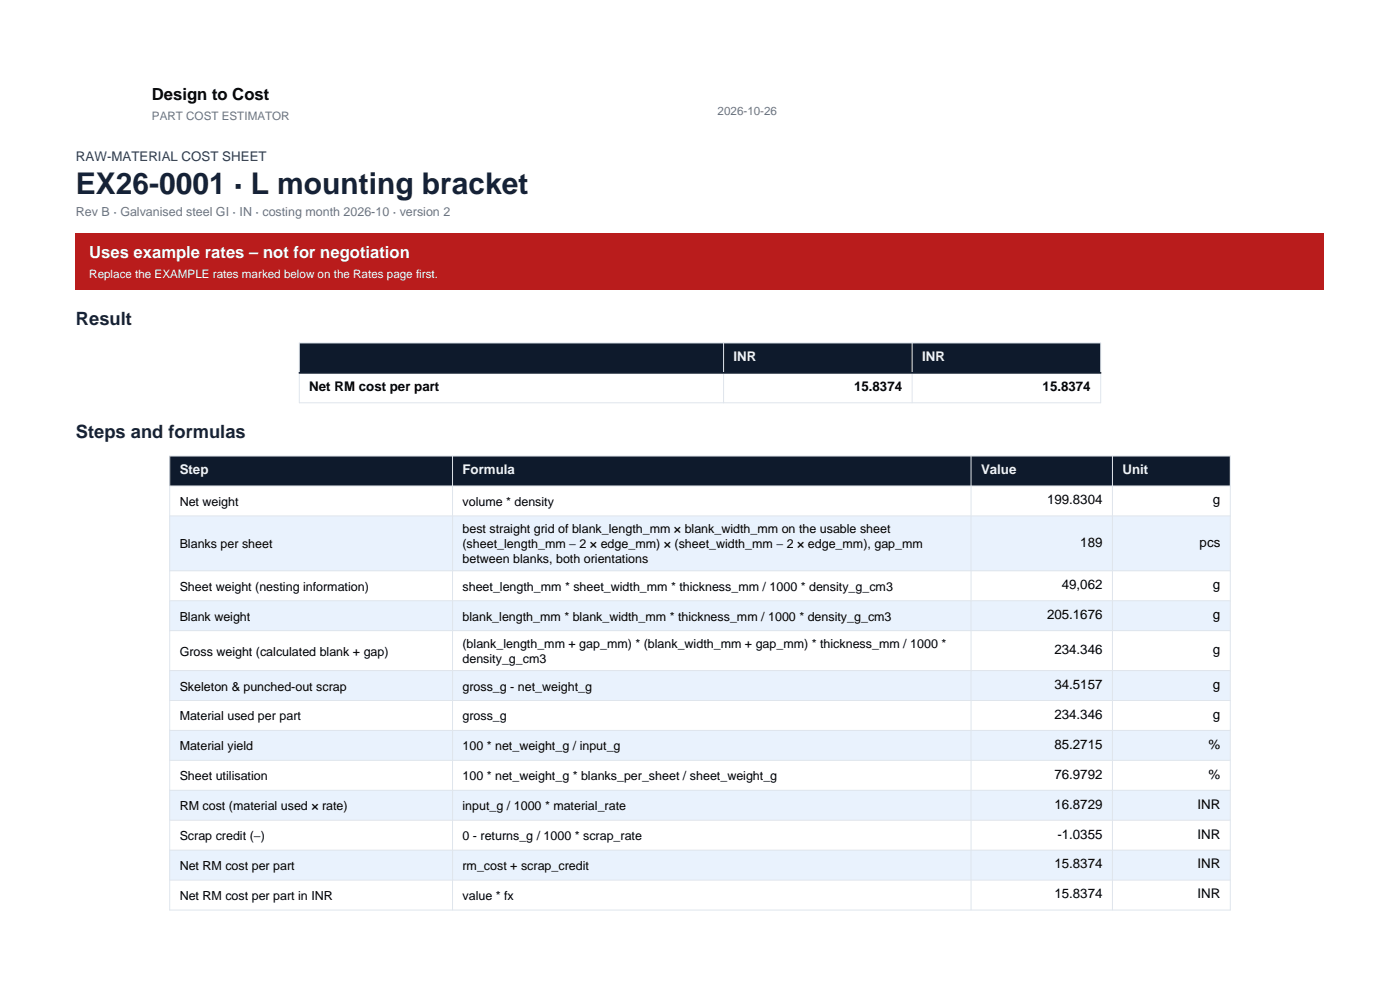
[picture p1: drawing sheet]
<svg xmlns="http://www.w3.org/2000/svg" width="297mm" height="210mm" viewBox="0 0 297 210" stroke-linecap="round" stroke-linejoin="round" font-family="sans-serif">
<defs><g id="words">
<text font-size="6.3" fill="#152238" x="16.1" y="41.1">EX26-0001 · L mounting bracket</text>
<g font-size="3.9" fill="#152238">
<text x="16.1" y="68.9">Result</text>
<text x="16.1" y="92.9">Steps and formulas</text>
</g>
<text font-size="3.5" x="32.2" y="21.2">Design to Cost</text>
<text font-size="3.5" fill="#fff" x="18.9" y="54.8">Uses example rates – not for negotiation</text>
<text font-size="2.8" fill="#123a6b" x="16.1" y="34.1">RAW-MATERIAL COST SHEET</text>
<g font-size="2.8" fill="#eef4fb">
<text x="155.6" y="76.6">INR</text>
<text x="195.6" y="76.6">INR</text>
<text x="38.1" y="100.6">Step</text>
<text x="98.1" y="100.6">Formula</text>
<text x="208.1" y="100.6">Value</text>
<text x="238.1" y="100.6">Unit</text>
</g>
<g font-size="2.8">
<text x="65.6" y="83">Net RM cost per part</text>
<text x="181.2" y="83">15.8374</text>
<text x="221.2" y="83">15.8374</text>
<text x="222.1" y="107">199.8304</text>
<text x="257.3" y="107">g</text>
<text x="229.2" y="116">189</text>
<text x="254.5" y="116">pcs</text>
<text x="225.3" y="125">49,062</text>
<text x="257.3" y="125">g</text>
<text x="222.1" y="131.3">205.1676</text>
<text x="257.3" y="131.3">g</text>
<text x="223.7" y="138.7">234.346</text>
<text x="257.3" y="138.7">g</text>
<text x="223.7" y="146.1">34.5157</text>
<text x="257.3" y="146.1">g</text>
<text x="223.7" y="152.5">234.346</text>
<text x="257.3" y="152.5">g</text>
<text x="223.7" y="158.8">85.2715</text>
<text x="256.4" y="158.8">%</text>
<text x="223.7" y="165.2">76.9792</text>
<text x="256.4" y="165.2">%</text>
<text x="223.7" y="171.5">16.8729</text>
<text x="254" y="171.5">INR</text>
<text x="224.3" y="177.9">-1.0355</text>
<text x="254" y="177.9">INR</text>
<text x="223.7" y="184.2">15.8374</text>
<text x="254" y="184.2">INR</text>
<text x="223.7" y="190.6">15.8374</text>
<text x="254" y="190.6">INR</text>
</g>
<text font-size="2.6" fill="#6b7683" x="16.1" y="45.9">Rev B · Galvanised steel GI · IN · costing month 2026-10 · version 2</text>
<g font-size="2.6">
<text x="38.1" y="107.3">Net weight</text>
<text x="98.1" y="107.3">volume * density</text>
<text x="98.1" y="113.1">best straight grid of blank_length_mm × blank_width_mm on the usable sheet</text>
<text x="38.1" y="116.3">Blanks per sheet</text>
<text x="98.1" y="116.3">(sheet_length_mm − 2 × edge_mm) × (sheet_width_mm − 2 × edge_mm), gap_mm</text>
<text x="98.1" y="119.5">between blanks, both orientations</text>
<text x="38.1" y="125.3">Sheet weight (nesting information)</text>
<text x="98.1" y="125.3">sheet_length_mm * sheet_width_mm * thickness_mm / 1000 * density_g_cm3</text>
<text x="38.1" y="131.7">Blank weight</text>
<text x="98.1" y="131.7">blank_length_mm * blank_width_mm * thickness_mm / 1000 * density_g_cm3</text>
<text x="98.1" y="137.5">(blank_length_mm + gap_mm) * (blank_width_mm + gap_mm) * thickness_mm / 1000 *</text>
<text x="38.1" y="139.1">Gross weight (calculated blank + gap)</text>
<text x="98.1" y="140.7">density_g_cm3</text>
<text x="38.1" y="146.5">Skeleton &amp; punched-out scrap</text>
<text x="98.1" y="146.5">gross_g - net_weight_g</text>
<text x="38.1" y="152.8">Material used per part</text>
<text x="98.1" y="152.8">gross_g</text>
<text x="38.1" y="159.2">Material yield</text>
<text x="98.1" y="159.2">100 * net_weight_g / input_g</text>
<text x="38.1" y="165.5">Sheet utilisation</text>
<text x="98.1" y="165.5">100 * net_weight_g * blanks_per_sheet / sheet_weight_g</text>
<text x="38.1" y="171.9">RM cost (material used × rate)</text>
<text x="98.1" y="171.9">input_g / 1000 * material_rate</text>
<text x="38.1" y="178.2">Scrap credit (−)</text>
<text x="98.1" y="178.2">0 - returns_g / 1000 * scrap_rate</text>
<text x="38.1" y="184.6">Net RM cost per part</text>
<text x="98.1" y="184.6">rm_cost + scrap_credit</text>
<text x="38.1" y="190.9">Net RM cost per part in INR</text>
<text x="98.1" y="190.9">value * fx</text>
</g>
<g font-size="2.5" fill="#6b7683">
<text x="32.2" y="25.5">PART COST ESTIMATOR</text>
<text x="152.2" y="24.4">2026-10-26</text>
</g>
<text font-size="2.5" fill="#fff" x="18.9" y="59">Replace the EXAMPLE rates marked below on the Rates page first.</text>
</g></defs>
<path d="M16.1 49.5h264.8v12h-264.8z" fill-rule="evenodd" fill="#b91c1c"/>
<path d="M63.5 72.7h170v6.4h-170z" fill-rule="evenodd" fill="#0e1a2c"/>
<path d="M63.5 72.7h170v12.7h-170zM63.5 79.1h170M153.5 72.7v12.7M193.5 72.7v12.7" fill="none" stroke="#dfe5ec" stroke-width=".21"/>
<path d="M63.5 79.1h170" fill="none" stroke="#0e1a2c" stroke-width=".35"/>
<path d="M36 96.7h225v6.4h-225z" fill-rule="evenodd" fill="#0e1a2c"/>
<g fill="#e9f2fd">
<path d="M36 109.4h225v11.7h-225z" fill-rule="evenodd"/>
<path d="M36 127.4h225v6.4h-225z" fill-rule="evenodd"/>
<path d="M36 142.2h225v6.4h-225z" fill-rule="evenodd"/>
<path d="M36 154.9h225v6.4h-225z" fill-rule="evenodd"/>
<path d="M36 167.6h225v6.4h-225z" fill-rule="evenodd"/>
<path d="M36 180.3h225v6.4h-225z" fill-rule="evenodd"/>
</g>
<g fill="none" stroke="#dfe5ec" stroke-width=".21">
<path d="M36 96.7h225v96.3h-225zM96 96.7v96.3M206 96.7v96.3M236 96.7v96.3M36 103.1h225M36 109.4h225M36 121.1h225M36 127.4h225M36 133.8h225M36 142.2h225M36 148.6h225M36 154.9h225"/>
<path d="M36 161.3h225M36 167.6h225M36 174h225M36 180.3h225M36 186.7h225"/>
</g>
<use href="#words"/>
</svg>
